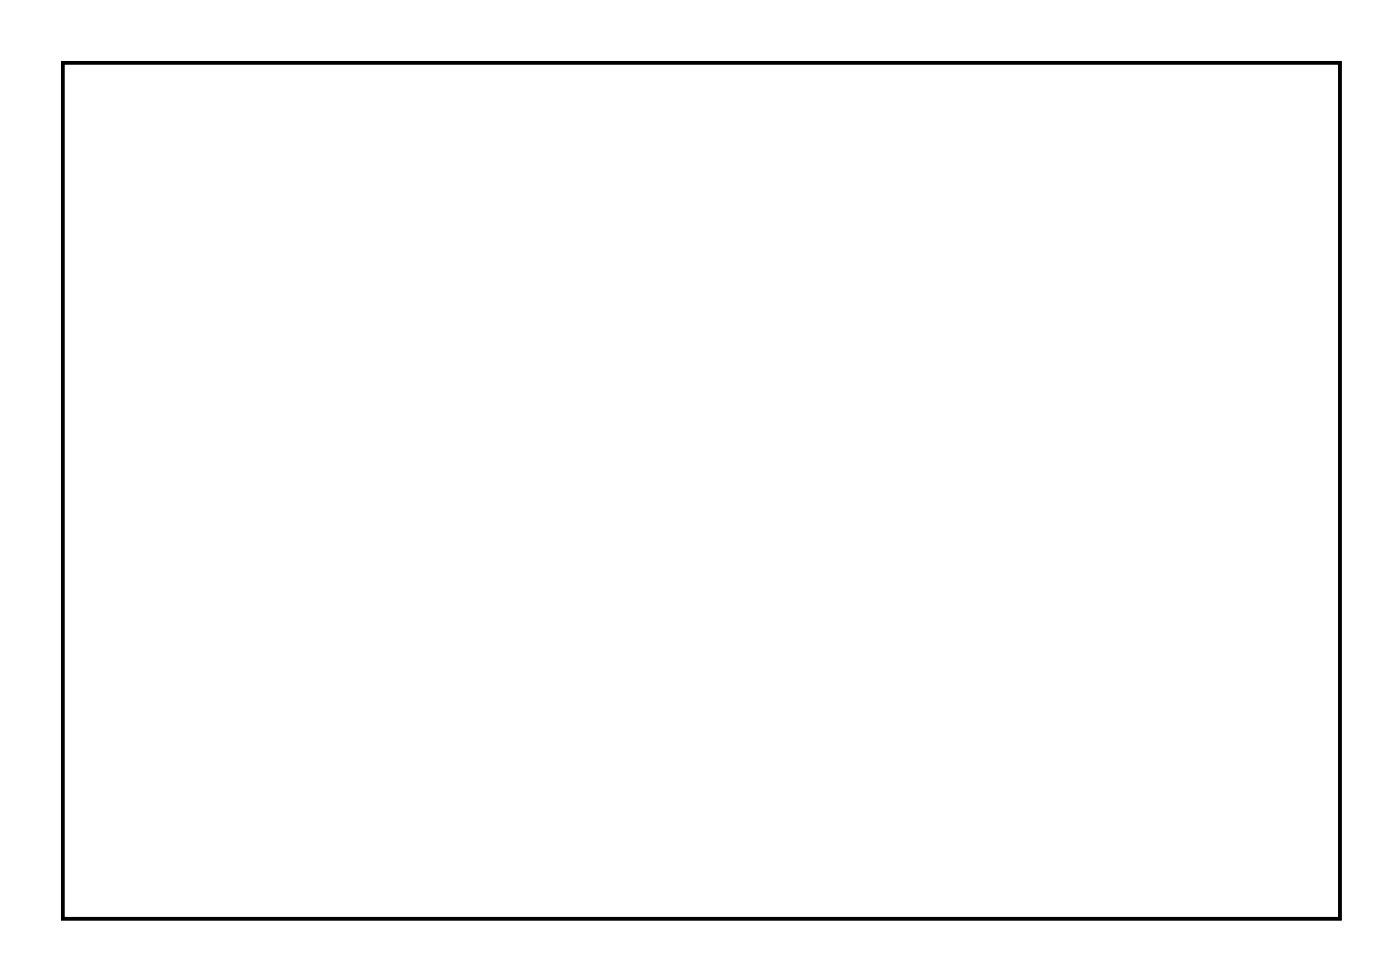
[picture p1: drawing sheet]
<svg xmlns="http://www.w3.org/2000/svg" width="81mm" height="57mm" viewBox="0 0 81 57" stroke-linecap="round" stroke-linejoin="round" font-family="sans-serif">
<path d="M3.6 3.6h74.1v49.6h-74.1z" fill="none" stroke="#000" stroke-width=".2"/>
<path d="M3.6 3.6h74.1v49.6h-74.1z" fill="none" stroke="#000" stroke-width=".06"/>
<path d="M37.8 7.7h1.4v1.4h-1.4z" fill="#fff"/>
<path d="M37.8 7.7h1.4v1.4h-1.4z" fill="none" stroke="#fff" stroke-width=".76" stroke-linecap="butt"/>
<circle cx="38.5" cy="8.4" r=".7" fill="#fff"/>
<circle cx="38.5" cy="8.4" r=".7" fill="none" stroke="#fff" stroke-width=".76" stroke-linecap="butt"/>
<circle cx="30.9" cy="8.4" r=".7" fill="#fff"/>
<circle cx="30.9" cy="8.4" r=".7" fill="none" stroke="#fff" stroke-width=".76" stroke-linecap="butt"/>
<circle cx="38.5" cy="10.9" r=".7" fill="#fff"/>
<circle cx="38.5" cy="10.9" r=".7" fill="none" stroke="#fff" stroke-width=".76" stroke-linecap="butt"/>
<circle cx="30.9" cy="10.9" r=".7" fill="#fff"/>
<circle cx="30.9" cy="10.9" r=".7" fill="none" stroke="#fff" stroke-width=".76" stroke-linecap="butt"/>
<circle cx="38.5" cy="13.5" r=".7" fill="#fff"/>
<circle cx="38.5" cy="13.5" r=".7" fill="none" stroke="#fff" stroke-width=".76" stroke-linecap="butt"/>
<circle cx="30.9" cy="13.5" r=".7" fill="#fff"/>
<circle cx="30.9" cy="13.5" r=".7" fill="none" stroke="#fff" stroke-width=".76" stroke-linecap="butt"/>
<circle cx="38.5" cy="16" r=".7" fill="#fff"/>
<circle cx="38.5" cy="16" r=".7" fill="none" stroke="#fff" stroke-width=".76" stroke-linecap="butt"/>
<circle cx="30.9" cy="16" r=".7" fill="#fff"/>
<circle cx="30.9" cy="16" r=".7" fill="none" stroke="#fff" stroke-width=".76" stroke-linecap="butt"/>
<circle cx="63.9" cy="26.5" r=".78" fill="#fff"/>
<circle cx="63.9" cy="26.5" r=".78" fill="none" stroke="#fff" stroke-width=".51"/>
<circle cx="63.9" cy="46.5" r=".78" fill="#fff"/>
<circle cx="63.9" cy="46.5" r=".78" fill="none" stroke="#fff" stroke-width=".51"/>
<circle cx="13.1" cy="10.9" r=".72" fill="#fff"/>
<circle cx="13.1" cy="10.9" r=".72" fill="none" stroke="#fff" stroke-width=".69" stroke-linecap="butt"/>
<path d="M12.2 10v1.9h1.9v-1.9zM12.6 10.9a.51 .51 0 0 1 1 0 .51 .51 0 0 1-1 0z" fill="#fff"/>
<g fill="none" stroke="#fff" stroke-width=".25">
<path d="M12.2 10h1.9v1.9h-1.9z"/>
<circle cx="13.1" cy="10.9" r=".51"/>
</g>
<circle cx="10.6" cy="10.9" r=".72" fill="#fff"/>
<circle cx="10.6" cy="10.9" r=".72" fill="none" stroke="#fff" stroke-width=".69" stroke-linecap="butt"/>
<circle cx="13.1" cy="13.5" r=".72" fill="#fff"/>
<circle cx="13.1" cy="13.5" r=".72" fill="none" stroke="#fff" stroke-width=".69" stroke-linecap="butt"/>
<circle cx="10.6" cy="13.5" r=".72" fill="#fff"/>
<circle cx="10.6" cy="13.5" r=".72" fill="none" stroke="#fff" stroke-width=".69" stroke-linecap="butt"/>
<circle cx="13.1" cy="16" r=".72" fill="#fff"/>
<circle cx="13.1" cy="16" r=".72" fill="none" stroke="#fff" stroke-width=".69" stroke-linecap="butt"/>
<circle cx="10.6" cy="16" r=".72" fill="#fff"/>
<circle cx="10.6" cy="16" r=".72" fill="none" stroke="#fff" stroke-width=".69" stroke-linecap="butt"/>
<circle cx="68.8" cy="8.4" r=".72" fill="#fff"/>
<circle cx="68.8" cy="8.4" r=".72" fill="none" stroke="#fff" stroke-width=".69" stroke-linecap="butt"/>
<path d="M67.8 7.5v1.8h1.9v-1.8zM68.2 8.4a.55 .55 0 0 1 1.1 0 .55 .55 0 0 1-1.1 0z" fill="#fff"/>
<g fill="none" stroke="#fff" stroke-width=".25">
<path d="M67.8 7.5h1.9v1.8h-1.9z"/>
<circle cx="68.8" cy="8.4" r=".51"/>
</g>
<circle cx="69" cy="10.9" r=".72" fill="#fff"/>
<circle cx="69" cy="10.9" r=".72" fill="none" stroke="#fff" stroke-width=".69" stroke-linecap="butt"/>
<circle cx="68.8" cy="13.5" r=".72" fill="#fff"/>
<circle cx="68.8" cy="13.5" r=".72" fill="none" stroke="#fff" stroke-width=".69" stroke-linecap="butt"/>
<circle cx="69" cy="16" r=".72" fill="#fff"/>
<circle cx="69" cy="16" r=".72" fill="none" stroke="#fff" stroke-width=".69" stroke-linecap="butt"/>
<circle cx="51.2" cy="21.1" r=".7" fill="#fff"/>
<circle cx="51.2" cy="21.1" r=".7" fill="none" stroke="#fff" stroke-width=".76" stroke-linecap="butt"/>
<circle cx="51.2" cy="10.9" r=".7" fill="#fff"/>
<circle cx="51.2" cy="10.9" r=".7" fill="none" stroke="#fff" stroke-width=".76" stroke-linecap="butt"/>
<circle cx="58.9" cy="10.9" r=".6" fill="#fff"/>
<circle cx="58.9" cy="10.9" r=".6" fill="none" stroke="#fff" stroke-width=".65" stroke-linecap="butt"/>
<path d="M58.3 10.3h1.2v1.2h-1.2z" fill="#fff"/>
<path d="M58.3 10.3h1.2v1.2h-1.2z" fill="none" stroke="#fff" stroke-width=".65" stroke-linecap="butt"/>
<circle cx="58.9" cy="8.4" r=".6" fill="#fff"/>
<circle cx="58.9" cy="8.4" r=".6" fill="none" stroke="#fff" stroke-width=".65" stroke-linecap="butt"/>
<circle cx="48.7" cy="36.3" r=".7" fill="#fff"/>
<circle cx="48.7" cy="36.3" r=".7" fill="none" stroke="#fff" stroke-width=".76" stroke-linecap="butt"/>
<circle cx="48.7" cy="26.2" r=".7" fill="#fff"/>
<circle cx="48.7" cy="26.2" r=".7" fill="none" stroke="#fff" stroke-width=".76" stroke-linecap="butt"/>
<circle cx="43.6" cy="28.8" r=".6" fill="#fff"/>
<circle cx="43.6" cy="28.8" r=".6" fill="none" stroke="#fff" stroke-width=".65" stroke-linecap="butt"/>
<path d="M43 28.2h1.2v1.2h-1.2z" fill="#fff"/>
<path d="M43 28.2h1.2v1.2h-1.2z" fill="none" stroke="#fff" stroke-width=".65" stroke-linecap="butt"/>
<circle cx="43.6" cy="31.3" r=".6" fill="#fff"/>
<circle cx="43.6" cy="31.3" r=".6" fill="none" stroke="#fff" stroke-width=".65" stroke-linecap="butt"/>
<circle cx="18.2" cy="26.2" r=".74" fill="#fff"/>
<circle cx="18.2" cy="26.2" r=".74" fill="none" stroke="#fff" stroke-width=".76" stroke-linecap="butt"/>
<circle cx="20.8" cy="26.2" r=".74" fill="#fff"/>
<circle cx="20.8" cy="26.2" r=".74" fill="none" stroke="#fff" stroke-width=".76" stroke-linecap="butt"/>
<circle cx="23.3" cy="26.2" r=".74" fill="#fff"/>
<circle cx="23.3" cy="26.2" r=".74" fill="none" stroke="#fff" stroke-width=".76" stroke-linecap="butt"/>
<circle cx="58.9" cy="16" r=".74" fill="#fff"/>
<circle cx="58.9" cy="16" r=".74" fill="none" stroke="#fff" stroke-width=".76" stroke-linecap="butt"/>
<circle cx="36" cy="49" r=".7" fill="#fff"/>
<circle cx="36" cy="49" r=".7" fill="none" stroke="#fff" stroke-width=".76" stroke-linecap="butt"/>
<circle cx="36" cy="42.5" r=".7" fill="#fff"/>
<circle cx="36" cy="42.5" r=".7" fill="none" stroke="#fff" stroke-width=".76" stroke-linecap="butt"/>
<circle cx="31.5" cy="49" r=".7" fill="#fff"/>
<circle cx="31.5" cy="49" r=".7" fill="none" stroke="#fff" stroke-width=".76" stroke-linecap="butt"/>
<circle cx="31.5" cy="42.5" r=".7" fill="#fff"/>
<circle cx="31.5" cy="42.5" r=".7" fill="none" stroke="#fff" stroke-width=".76" stroke-linecap="butt"/>
<circle cx="36" cy="28.7" r=".7" fill="#fff"/>
<circle cx="36" cy="28.7" r=".7" fill="none" stroke="#fff" stroke-width=".76" stroke-linecap="butt"/>
<circle cx="36" cy="38.9" r=".7" fill="#fff"/>
<circle cx="36" cy="38.9" r=".7" fill="none" stroke="#fff" stroke-width=".76" stroke-linecap="butt"/>
<circle cx="51.9" cy="48.2" r=".35" fill="#fff"/>
<circle cx="51.9" cy="48.2" r=".35" fill="none" stroke="#fff" stroke-width=".55"/>
<circle cx="30.5" cy="31.7" r=".35" fill="#fff"/>
<circle cx="30.5" cy="31.7" r=".35" fill="none" stroke="#fff" stroke-width=".55"/>
</svg>
